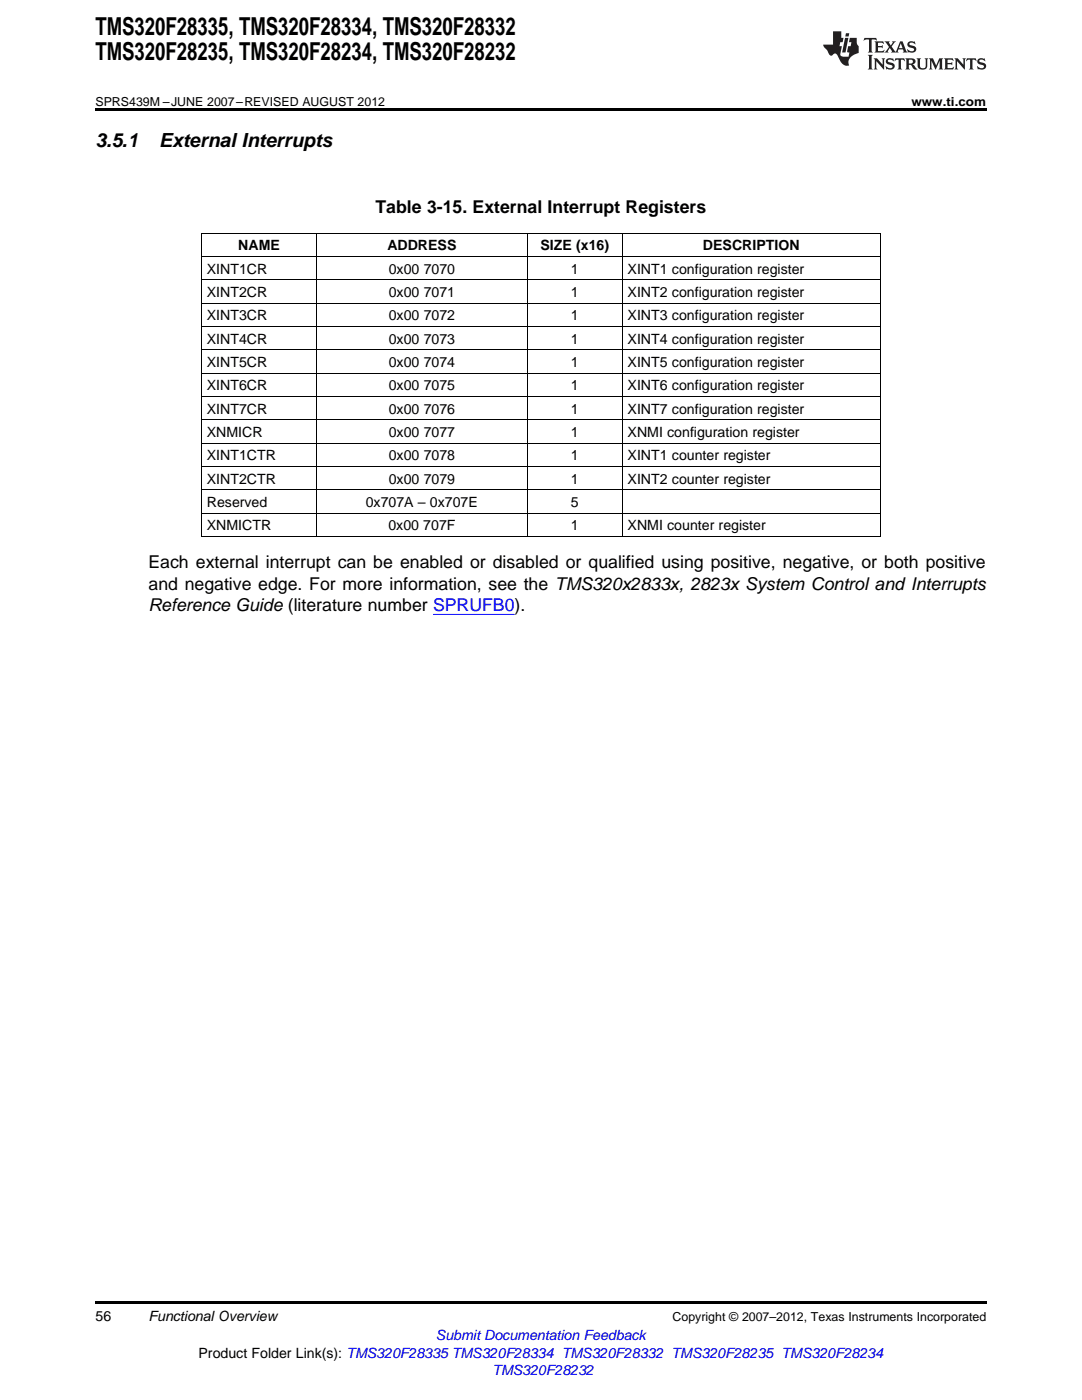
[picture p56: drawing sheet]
<svg xmlns="http://www.w3.org/2000/svg" width="216mm" height="279mm" viewBox="0 0 216 279" stroke-linecap="round" stroke-linejoin="round" font-family="sans-serif">
<defs><g id="words">
<g font-size="4.9">
<text x="19" y="7.1">TMS320F28335, TMS320F28334, TMS320F28332</text>
<text x="19" y="12">TMS320F28235, TMS320F28234, TMS320F28232</text>
</g>
<g font-size="3.9">
<text x="19" y="29.3">3.5.1</text>
<text x="31.7" y="29.3">External Interrupts</text>
</g>
<g font-size="3.5">
<text x="74.9" y="42.5">Table 3-15. External Interrupt Registers</text>
<text x="29.6" y="113.5">Each external interrupt can be enabled or disabled or qualified using positive, negative, or both positive</text>
<text x="29.6" y="117.7">and negative edge. For more information, see the TMS320x2833x, 2823x System Control and Interrupts</text>
<text x="29.6" y="121.9">Reference Guide (literature number SPRUFB0).</text>
</g>
<g font-size="2.8">
<text x="47.6" y="50">NAME</text>
<text x="77.3" y="50">ADDRESS</text>
<text x="107.8" y="50">SIZE (x16)</text>
<text x="140.3" y="50">DESCRIPTION</text>
<text x="41.3" y="54.6">XINT1CR</text>
<text x="41.3" y="59.3">XINT2CR</text>
<text x="77.6" y="54.6">0x00</text>
<text x="77.6" y="59.3">0x00</text>
<text x="84.5" y="54.6">7070</text>
<text x="84.5" y="59.3">7071</text>
<text x="113.9" y="54.6">1</text>
<text x="113.9" y="59.3">1</text>
<text x="125.2" y="54.6">XINT1 configuration register</text>
<text x="125.2" y="59.3">XINT2 configuration register</text>
<text x="41.3" y="63.9">XINT3CR</text>
<text x="77.6" y="63.9">0x00</text>
<text x="84.5" y="63.9">7072</text>
<text x="113.9" y="63.9">1</text>
<text x="125.2" y="63.9">XINT3 configuration register</text>
<text x="41.3" y="68.6">XINT4CR</text>
<text x="77.6" y="68.6">0x00</text>
<text x="84.5" y="68.6">7073</text>
<text x="113.9" y="68.6">1</text>
<text x="125.2" y="68.6">XINT4 configuration register</text>
<text x="41.3" y="73.2">XINT5CR</text>
<text x="41.3" y="77.9">XINT6CR</text>
<text x="77.6" y="73.2">0x00</text>
<text x="77.6" y="77.9">0x00</text>
<text x="84.5" y="73.2">7074</text>
<text x="84.5" y="77.9">7075</text>
<text x="113.9" y="73.2">1</text>
<text x="113.9" y="77.9">1</text>
<text x="125.2" y="73.2">XINT5 configuration register</text>
<text x="125.2" y="77.9">XINT6 configuration register</text>
<text x="41.3" y="82.5">XINT7CR</text>
<text x="77.6" y="82.5">0x00</text>
<text x="84.5" y="82.5">7076</text>
<text x="113.9" y="82.5">1</text>
<text x="125.2" y="82.5">XINT7 configuration register</text>
<text x="41.3" y="87.2">XNMICR</text>
<text x="77.6" y="87.2">0x00</text>
<text x="84.5" y="87.2">7077</text>
<text x="113.9" y="87.2">1</text>
<text x="125.2" y="87.2">XNMI configuration register</text>
<text x="41.3" y="91.9">XINT1CTR</text>
<text x="77.6" y="91.9">0x00</text>
<text x="84.5" y="91.9">7078</text>
<text x="113.9" y="91.9">1</text>
<text x="125.2" y="91.9">XINT1 counter register</text>
<text x="41.3" y="96.5">XINT2CTR</text>
<text x="41.3" y="101.2">Reserved</text>
<text x="73" y="101.2">0x707A – 0x707E</text>
<text x="77.6" y="96.5">0x00</text>
<text x="84.5" y="96.5">7079</text>
<text x="113.9" y="96.5">1</text>
<text x="113.9" y="101.2">5</text>
<text x="125.2" y="96.5">XINT2 counter register</text>
<text x="41.3" y="105.8">XNMICTR</text>
<text x="77.5" y="105.8">0x00</text>
<text x="84.5" y="105.8">707F</text>
<text x="113.9" y="105.8">1</text>
<text x="125.2" y="105.8">XNMI counter register</text>
<text x="19" y="263.6">56</text>
<text x="29.6" y="263.6">Functional Overview</text>
<text x="39.6" y="270.9">Product Folder Link(s): TMS320F28335 TMS320F28334 TMS320F28332 TMS320F28235 TMS320F28234</text>
</g>
<g font-size="2.8" fill="#00f">
<text x="87" y="267.4">Submit Documentation Feedback</text>
<text x="98.2" y="274.5">TMS320F28232</text>
</g>
<g font-size="2.5">
<text x="19" y="21.1">SPRS439M –JUNE 2007–REVISED AUGUST 2012</text>
<text x="181.9" y="21.1">www.ti.com</text>
<text x="134.2" y="263.6">Copyright © 2007–2012, Texas Instruments Incorporated</text>
</g>
</g></defs>
<g fill="#231f20">
<path d="M172.5 7.6l-.1 .5 .4-.2h.6v.1v2.1l-.2 .4h.9l-.2-.4v-2.1l.1-.1h.5l.5 .2-.2-.5zM174.5 8.3l.2 .3v1.5l-.2 .4h1.8l.2-.6a1.04 1.04 0 0 1-1.3 .2v-.7h.6l.3 .2v-.6l-.3 .2h-.6v-.6l.8-.1 .4 .3-.2-.5zM176.5 8.3l.9 1.1-.9 1.1h.8l-.2-.2 .4-.7 .5 .7-.2 .2h1.5l-.2-.2 .2-.4h.9l.1 .4-.2 .2h1l-.3-.3-.7-1.9h-.5l-.9 2-.8-1 .9-1h-.8l.1 .3-.4 .5-.3-.6 .1-.2zM179.7 8.6l.4 1h-.7zM181.3 8.4a.63 .63 0 0 0-.2 .7 .63 .63 0 0 0 .6 .4l.6 .2 .1 .2a.75 .75 0 0 1-.7 .4 .75 .75 0 0 1-.6-.5l.1 .7 .1-.1a1.11 1.11 0 0 0 1.5-.6 1.13 1.13 0 0 0-1.2-.8l-.1-.4a1.04 1.04 0 0 1 1.2 .2l-.2-.5-.2 .1-.4-.2zM173.2 10.9l.2 .4v2.2l-.2 .4h1l-.3-.4v-2.2l.3-.4zM174.3 11.6l.3 .4v1.5l-.3 .4h.8l-.2-.4v-1.3l1.5 1.7v-1.9l.2-.4h-.7l.2 .4v.9l-1.1-1.3zM177 11.8a.62 .62 0 0 0-.2 .7 .62 .62 0 0 0 .6 .4l.6 .1 .1 .3a.76 .76 0 0 1-.7 .3 .76 .76 0 0 1-.7-.4l.2 .7 .1-.1a1.11 1.11 0 0 0 1.5-.6 1.13 1.13 0 0 0-1.2-.8l-.1-.4a1.04 1.04 0 0 1 1.2 .2l-.2-.6-.2 .1-.5-.1zM178.7 11.6l-.2 .6a.61 .61 0 0 1 .8-.3v1.6l-.2 .4h.9l-.2-.4v-1.6a.63 .63 0 0 1 .7 .3l-.1-.6zM180.6 11.6l.3 .4v1.5l-.3 .4h1l-.2-.2-.1-.8 .6 .2a.76 .76 0 0 0 1.2 .7l-1-1a.58 .58 0 0 0 .6-.5 .58 .58 0 0 0-.5-.6zM181.4 11.9h.1a.45 .45 0 0 1 .5 .1 .45 .45 0 0 1 .1 .5l-.8 .2zM182.9 11.6l.2 .2a2.17 2.17 0 0 0 .3 1.9 .99 .99 0 0 0 1.6-.6v-1.1l.2-.4h-.7l.2 .2a1.92 1.92 0 0 1-.2 1.8 .6 .6 0 0 1-.9-.5v-1.1l.2-.4zM185.4 11.6l.2 .4v1.5l-.2 .4h.7l-.2-.4v-1.4l.8 1.8 .8-1.8v1.4l-.2 .4h.9l-.2-.4v-1.5l.2-.4h-.8l-.6 1.5-.6-1.5zM188.4 11.6l.2 .4v1.5l-.2 .4h1.8l.1-.6a1.04 1.04 0 0 1-1.2 .1v-.6h.5l.4 .2v-.6l-.4 .2h-.5v-.7h.8l.3 .3-.1-.6zM190.5 11.6l.2 .4v1.5l-.2 .4h.7l-.2-.4v-1.3l1.5 1.7v-1.9l.2-.4h-.7l.2 .4v.9l-1.1-1.3zM192.9 11.6l-.1 .6a.61 .61 0 0 1 .7-.3l.1 1.6-.3 .4h1l-.3-.4 .1-1.6a.63 .63 0 0 1 .7 .3l-.1-.6zM195.2 11.8a.62 .62 0 0 0-.2 .7 .62 .62 0 0 0 .6 .4l.6 .1 .1 .3a.76 .76 0 0 1-.7 .3 .76 .76 0 0 1-.6-.4l.1 .7 .1-.1a1.11 1.11 0 0 0 1.6-.6 1.13 1.13 0 0 0-1.3-.8l-.1-.4a1.04 1.04 0 0 1 1.2 .2l-.1-.6-.2 .1-.5-.1z"/>
<path d="M166.2 6.3v2.6h-1.9v.4l.8 .9a.91 .91 0 0 0 1 .8 .56 .56 0 0 1 .5-.3 .56 .56 0 0 1 .5 .3l.4 .8a1.53 1.53 0 0 0 1.9 1.2 1.54 1.54 0 0 1 1-2.1l.9-.3v-1.4a1.52 1.52 0 0 1-.4-1.6h-1.3l-.2 .8h.5l-.2 .8h-.5l-.1 1v.2l.4 .1-.2 .8a1.93 1.93 0 0 1-1.6-.3l.3-1.8h-.5l.2-.8h.4l.2-.8h-.4v-1.3zM168.6 7.6l-.6 2.9h.7l.6-2.9zM168.8 6.6l-.1 .7h.6l.2-.7z"/>
</g>
<path d="M19 21.6h177.8v.6h-177.8zM19 259.7h177.8v.5h-177.8z" fill="#000"/>
<g fill="none" stroke="#000" stroke-width=".2">
<path d="M40.2 55.8h135.4M40.2 51.2h135.4M40.2 46.5h135.4M40.3 46.6v60.5M63.2 46.6v60.5M105.2 46.6v60.5M124.1 46.6v60.5M175.6 46.6v60.5M40.2 79.1h135.4M40.2 74.5h135.4M40.2 69.8h135.4M40.2 65.1h135.4"/>
<path d="M40.2 60.5h135.4M40.2 97.7h135.4M40.2 93.1h135.4M40.2 88.4h135.4M40.2 83.8h135.4M40.2 107.1h135.5M40.2 102.4h135.4"/>
</g>
<path d="M86.4 122.6h16.3" fill="none" stroke="#00f" stroke-width=".2"/>
<use href="#words"/>
</svg>
